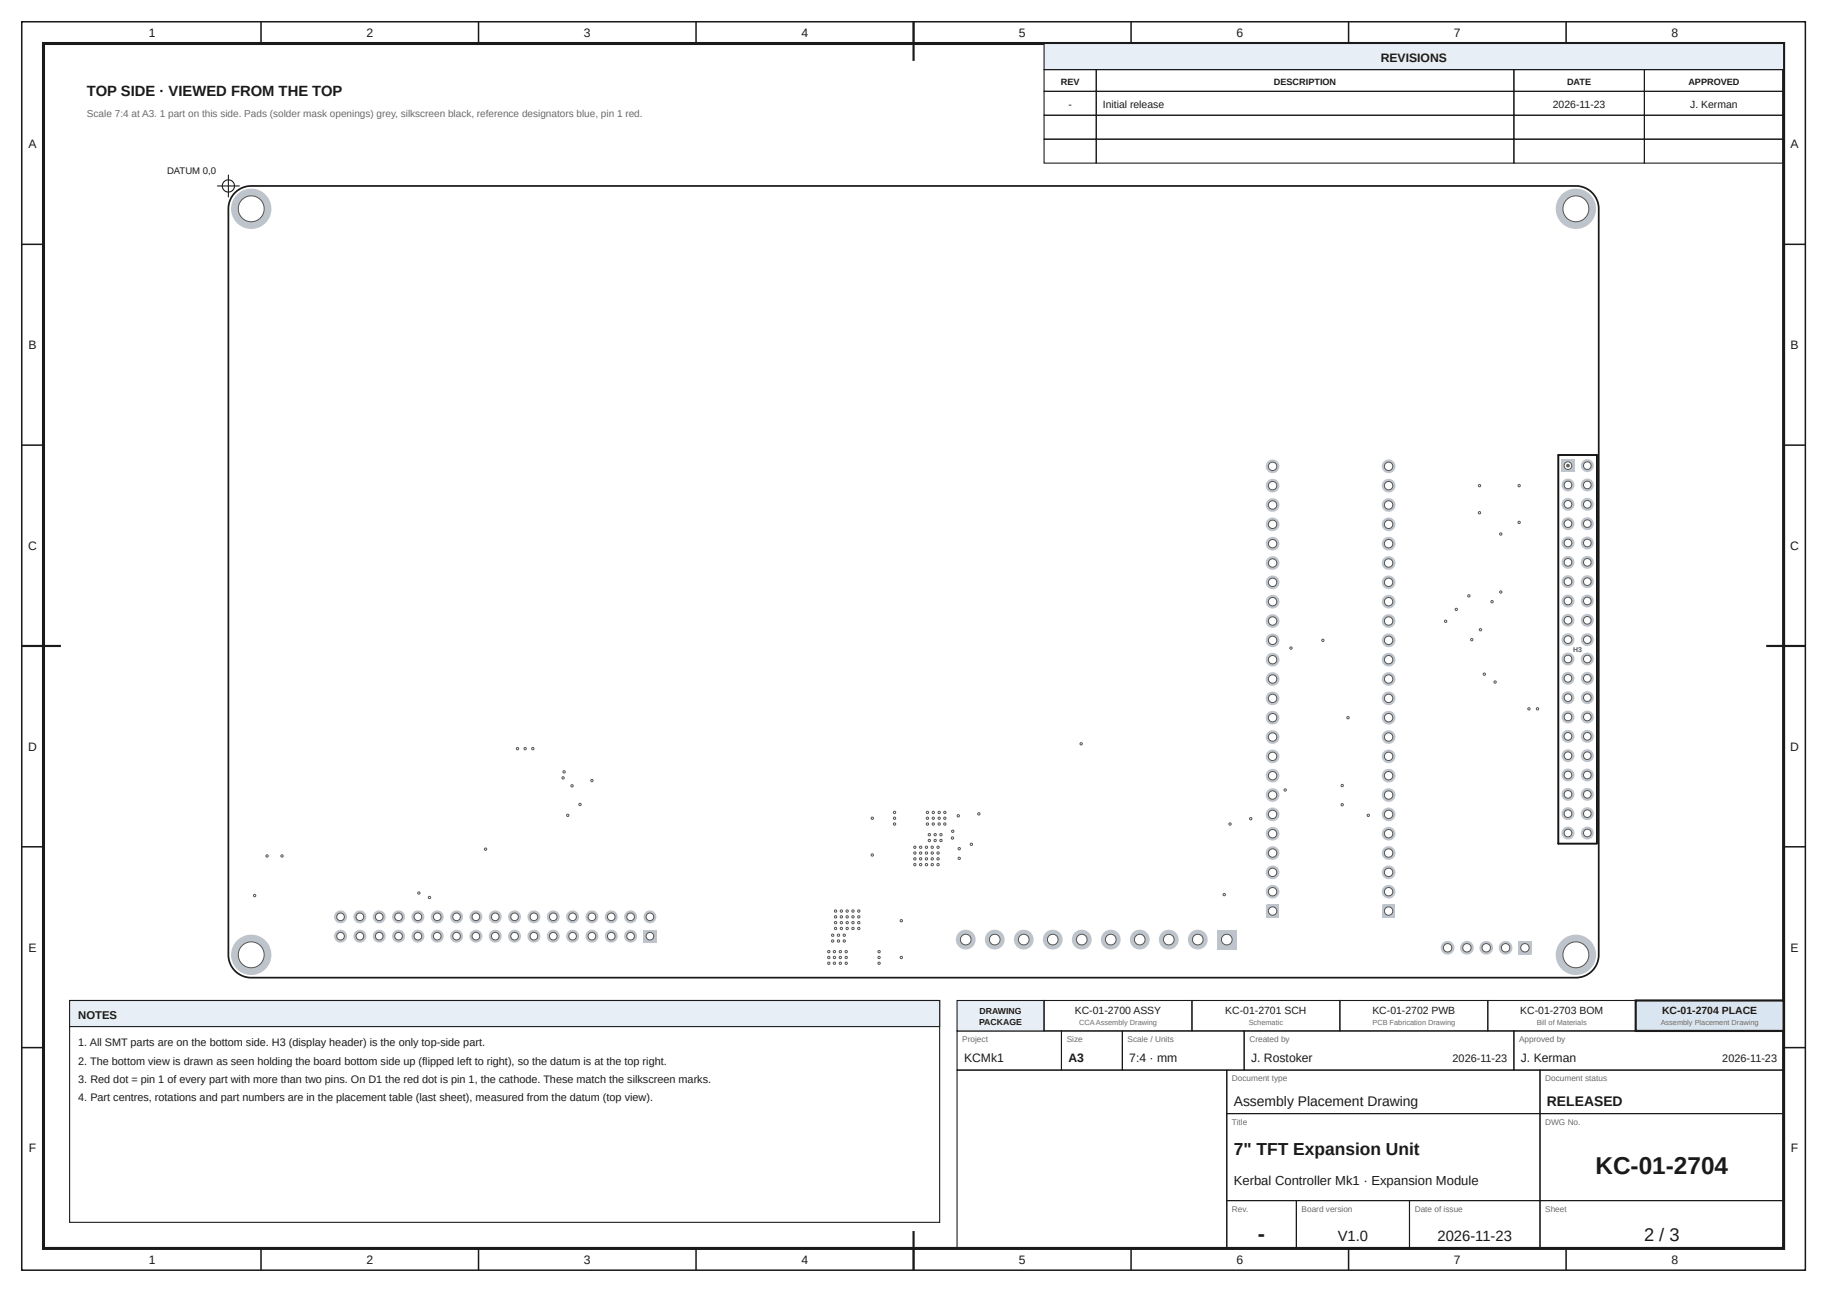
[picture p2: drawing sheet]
<svg xmlns="http://www.w3.org/2000/svg" width="420mm" height="297mm" viewBox="0 0 420 297" stroke-linecap="round" stroke-linejoin="round" font-family="sans-serif">
<defs><g id="words">
<text font-size="5.6" fill="#1a1a1a" x="366.7" y="270">KC-01-2704</text>
<text font-size="5" fill="#1a1a1a" x="289.2" y="285.2">-</text>
<text font-size="4.2" fill="#1a1a1a" x="377.9" y="285.2">2 / 3</text>
<text font-size="4" fill="#1a1a1a" x="283.6" y="265.5">7&quot; TFT Expansion Unit</text>
<g font-size="3.4" fill="#1a1a1a">
<text x="20" y="22">TOP SIDE · VIEWED FROM THE TOP</text>
<text x="307.5" y="285.2">V1.0</text>
<text x="330.4" y="285.2">2026-11-23</text>
</g>
<g font-size="3.2" fill="#1a1a1a">
<text x="283.6" y="254.2">Assembly Placement Drawing</text>
<text x="355.6" y="254.2">RELEASED</text>
</g>
<text font-size="3" fill="#1a1a1a" x="283.6" y="272.5">Kerbal Controller Mk1 · Expansion Module</text>
<g font-size="2.8" fill="#1a1a1a">
<text x="34.2" y="8.6">1</text>
<text x="84.2" y="8.6">2</text>
<text x="134.2" y="8.6">3</text>
<text x="184.2" y="8.6">4</text>
<text x="234.2" y="8.6">5</text>
<text x="284.2" y="8.6">6</text>
<text x="334.2" y="8.6">7</text>
<text x="384.2" y="8.6">8</text>
<text x="317.4" y="14.3">REVISIONS</text>
<text x="6.6" y="34.1">A</text>
<text x="411.6" y="34.1">A</text>
<text x="6.6" y="80.2">B</text>
<text x="411.6" y="80.2">B</text>
<text x="6.5" y="126.4">C</text>
<text x="411.5" y="126.4">C</text>
<text x="6.5" y="172.6">D</text>
<text x="411.5" y="172.6">D</text>
<text x="6.6" y="218.7">E</text>
<text x="411.6" y="218.7">E</text>
<text x="221.6" y="244.2">KCMk1</text>
<text x="245.6" y="244.2">A3</text>
<text x="259.6" y="244.2">7:4 · mm</text>
<text x="287.6" y="244.2">J. Rostoker</text>
<text x="349.6" y="244.2">J. Kerman</text>
<text x="6.6" y="264.9">F</text>
<text x="411.6" y="264.9">F</text>
<text x="34.2" y="290.6">1</text>
<text x="84.2" y="290.6">2</text>
<text x="134.2" y="290.6">3</text>
<text x="184.2" y="290.6">4</text>
<text x="234.2" y="290.6">5</text>
<text x="284.2" y="290.6">6</text>
<text x="334.2" y="290.6">7</text>
<text x="384.2" y="290.6">8</text>
</g>
<text font-size="2.6" fill="#1a1a1a" x="18" y="234.2">NOTES</text>
<g font-size="2.5" fill="#1a1a1a">
<text x="18" y="240.5">1. All SMT parts are on the bottom side. H3 (display header) is the only top-side part.</text>
<text x="18" y="244.7">2. The bottom view is drawn as seen holding the board bottom side up (flipped left to right), so the datum is at the top right.</text>
<text x="333.9" y="244.2">2026-11-23</text>
<text x="395.9" y="244.2">2026-11-23</text>
<text x="18" y="248.9">3. Red dot = pin 1 of every part with more than two pins. On D1 the red dot is pin 1, the cathode. These match the silkscreen marks.</text>
<text x="18" y="253.2">4. Part centres, rotations and part numbers are in the placement table (last sheet), measured from the datum (top view).</text>
</g>
<g font-size="2.4" fill="#1a1a1a">
<text x="245.6" y="24.9">-</text>
<text x="253.5" y="24.9">Initial release</text>
<text x="357" y="24.9">2026-11-23</text>
<text x="388.5" y="24.9">J. Kerman</text>
<text x="247.1" y="233">KC-01-2700 ASSY</text>
<text x="281.7" y="233">KC-01-2701 SCH</text>
<text x="315.5" y="233">KC-01-2702 PWB</text>
<text x="349.5" y="233">KC-01-2703 BOM</text>
<text x="382.1" y="233">KC-01-2704 PLACE</text>
</g>
<text font-size="2.3" fill="#6b6b6b" x="20" y="27">Scale 7:4 at A3. 1 part on this side. Pads (solder mask openings) grey, silkscreen black, reference designators blue, pin 1 red.</text>
<text font-size="2.2" fill="#1a1a1a" x="38.4" y="39.9">DATUM 0,0</text>
<g font-size="2.1" fill="#1a1a1a">
<text x="243.8" y="19.6">REV</text>
<text x="292.8" y="19.6">DESCRIPTION</text>
<text x="360.2" y="19.6">DATE</text>
<text x="388.1" y="19.6">APPROVED</text>
</g>
<g font-size="2" fill="#1a1a1a">
<text x="225.2" y="233">DRAWING</text>
<text x="225.1" y="235.6">PACKAGE</text>
</g>
<g font-size="1.9" fill="#6b6b6b">
<text x="221.2" y="239.6">Project</text>
<text x="245.2" y="239.6">Size</text>
<text x="259.2" y="239.6">Scale / Units</text>
<text x="287.2" y="239.6">Created by</text>
<text x="349.2" y="239.6">Approved by</text>
<text x="283.2" y="248.6">Document type</text>
<text x="355.2" y="248.6">Document status</text>
<text x="283.2" y="258.6">Title</text>
<text x="355.2" y="258.6">DWG No.</text>
<text x="283.2" y="278.6">Rev.</text>
<text x="299.2" y="278.6">Board version</text>
<text x="325.2" y="278.6">Date of issue</text>
<text x="355.2" y="278.6">Sheet</text>
</g>
<g font-size="1.7" fill="#6b6b6b">
<text x="248" y="235.7">CCAAssembly Drawing</text>
<text x="287" y="235.7">Schematic</text>
<text x="315.5" y="235.7">PCB Fabrication Drawing</text>
<text x="353.2" y="235.7">Bill of Materials</text>
<text x="381.7" y="235.7">Assembly Placement Drawing</text>
</g>
<text font-size="1.6" fill="#1f4e9a" x="361.6" y="149.8">H3</text>
</g></defs>
<g fill="none" stroke="#1a1a1a" stroke-width=".35">
<path d="M5 5h410v287h-410zM60 5v5M110 5v5M160 5v5M210 5v5M260 5v5M310 5v5M360 5v5M5 56.2h5M410 56.2h5M5 102.3h5M410 102.3h5"/>
<path d="M5 148.5h5M410 148.5h5M5 194.7h5M410 194.7h5M5 240.8h5M410 240.8h5M60 287v5M110 287v5M160 287v5M210 287v5M260 287v5M310 287v5"/>
<path d="M360 287v5"/>
</g>
<path d="M10 10h400v277h-400z" fill="none" stroke="#1a1a1a" stroke-width=".7" stroke-linecap="butt"/>
<path d="M210 5v9M5 148.5h9M406 148.5h9M210 283v9" fill="none" stroke="#1a1a1a" stroke-width=".5"/>
<path d="M240 10h170v6h-170z" fill="#e8eef5"/>
<g fill="none" stroke="#1a1a1a" stroke-width=".25">
<path d="M240 10h170v6h-170zM240 16h12v5h-12zM252 16h96v5h-96zM348 16h30v5h-30zM378 16h32v5h-32zM240 21h12v5.5h-12zM240 26.5h12v5.5h-12zM240 32h12v5.5h-12zM252 21h96v5.5h-96zM252 26.5h96v5.5h-96zM252 32h96v5.5h-96zM348 21h30v5.5h-30z"/>
<path d="M348 26.5h30v5.5h-30zM348 32h30v5.5h-30zM378 21h32v5.5h-32zM378 26.5h32v5.5h-32zM378 32h32v5.5h-32zM220 237h24v9h-24zM244 237h14v9h-14zM258 237h28v9h-28zM286 237h62v9h-62zM348 237h62v9h-62zM220 246h62v41h-62zM282 246h72v10h-72z"/>
<path d="M282 256h72v20h-72zM354 246h56v10h-56zM354 256h56v20h-56zM282 276h16v11h-16zM298 276h26v11h-26zM324 276h30v11h-30zM354 276h56v11h-56z"/>
</g>
<path d="M220 230h20v7h-20z" fill="#e8eef5"/>
<path d="M220 230h20v7h-20zM240 230h34v7h-34zM274 230h34v7h-34zM308 230h34v7h-34zM342 230h34v7h-34z" fill="none" stroke="#1a1a1a" stroke-width=".25"/>
<path d="M376 230h34v7h-34z" fill="#d9e6f2"/>
<path d="M376 230h34v7h-34z" fill="none" stroke="#1a1a1a" stroke-width=".5"/>
<g fill="#bec4cc">
<circle cx="57.7" cy="48" r="4.6"/>
<circle cx="362.2" cy="48" r="4.6"/>
<circle cx="57.7" cy="219.5" r="4.6"/>
<circle cx="362.2" cy="219.5" r="4.6"/>
<circle cx="364.9" cy="191.5" r="1.49"/>
<circle cx="360.4" cy="191.5" r="1.49"/>
<circle cx="364.9" cy="187.1" r="1.49"/>
<circle cx="360.4" cy="187.1" r="1.49"/>
<circle cx="364.9" cy="182.6" r="1.49"/>
<circle cx="360.4" cy="182.6" r="1.49"/>
<circle cx="364.9" cy="178.2" r="1.49"/>
<circle cx="360.4" cy="178.2" r="1.49"/>
<circle cx="364.9" cy="173.7" r="1.49"/>
<circle cx="360.4" cy="173.7" r="1.49"/>
<circle cx="364.9" cy="169.3" r="1.49"/>
<circle cx="360.4" cy="169.3" r="1.49"/>
<circle cx="364.9" cy="164.8" r="1.49"/>
<circle cx="360.4" cy="164.8" r="1.49"/>
<circle cx="364.9" cy="160.4" r="1.49"/>
<circle cx="360.4" cy="160.4" r="1.49"/>
<circle cx="364.9" cy="155.9" r="1.49"/>
<circle cx="360.4" cy="155.9" r="1.49"/>
<circle cx="364.9" cy="151.5" r="1.49"/>
<circle cx="360.4" cy="151.5" r="1.49"/>
<circle cx="364.9" cy="147" r="1.49"/>
<circle cx="360.4" cy="147" r="1.49"/>
<circle cx="364.9" cy="142.6" r="1.49"/>
<circle cx="360.4" cy="142.6" r="1.49"/>
<circle cx="364.9" cy="138.2" r="1.49"/>
<circle cx="360.4" cy="138.2" r="1.49"/>
<circle cx="364.9" cy="133.7" r="1.49"/>
<circle cx="360.4" cy="133.7" r="1.49"/>
<circle cx="364.9" cy="129.3" r="1.49"/>
<circle cx="360.4" cy="129.3" r="1.49"/>
<circle cx="364.9" cy="124.8" r="1.49"/>
<circle cx="360.4" cy="124.8" r="1.49"/>
<circle cx="364.9" cy="120.4" r="1.49"/>
<circle cx="360.4" cy="120.4" r="1.49"/>
<circle cx="364.9" cy="115.9" r="1.49"/>
<circle cx="360.4" cy="115.9" r="1.49"/>
<circle cx="364.9" cy="111.5" r="1.49"/>
<circle cx="360.4" cy="111.5" r="1.49"/>
<circle cx="364.9" cy="107" r="1.49"/>
<circle cx="359" cy="108.4" r=".09"/>
<circle cx="359" cy="105.6" r=".09"/>
<circle cx="361.8" cy="105.6" r=".09"/>
<circle cx="361.8" cy="108.4" r=".09"/>
</g>
<path d="M359 105.6h2.8v2.8h-2.8z" fill="none" stroke="#bec4cc" stroke-width=".23"/>
<g fill="#bec4cc">
<path d="M359 105.6h2.8v2.8h-2.8z"/>
<circle cx="148" cy="213.8" r=".09"/>
<circle cx="150.8" cy="213.8" r=".09"/>
<circle cx="150.8" cy="216.6" r=".09"/>
<circle cx="148" cy="216.6" r=".09"/>
</g>
<path d="M148 213.8h2.8v2.8h-2.8z" fill="none" stroke="#bec4cc" stroke-width=".23"/>
<g fill="#bec4cc">
<path d="M148 213.8h2.8v2.8h-2.8z"/>
<circle cx="149.4" cy="210.8" r="1.49"/>
<circle cx="145" cy="215.2" r="1.49"/>
<circle cx="145" cy="210.8" r="1.49"/>
<circle cx="140.5" cy="215.2" r="1.49"/>
<circle cx="140.5" cy="210.8" r="1.49"/>
<circle cx="136.1" cy="215.2" r="1.49"/>
<circle cx="136.1" cy="210.8" r="1.49"/>
<circle cx="131.6" cy="215.2" r="1.49"/>
<circle cx="131.6" cy="210.8" r="1.49"/>
<circle cx="127.2" cy="215.2" r="1.49"/>
<circle cx="127.2" cy="210.8" r="1.49"/>
<circle cx="122.7" cy="215.2" r="1.49"/>
<circle cx="122.7" cy="210.8" r="1.49"/>
<circle cx="118.3" cy="215.2" r="1.49"/>
<circle cx="118.3" cy="210.8" r="1.49"/>
<circle cx="113.8" cy="215.2" r="1.49"/>
<circle cx="113.8" cy="210.8" r="1.49"/>
<circle cx="109.4" cy="215.2" r="1.49"/>
<circle cx="109.4" cy="210.8" r="1.49"/>
<circle cx="105" cy="215.2" r="1.49"/>
<circle cx="105" cy="210.8" r="1.49"/>
<circle cx="100.5" cy="215.2" r="1.49"/>
<circle cx="100.5" cy="210.8" r="1.49"/>
<circle cx="96.1" cy="215.2" r="1.49"/>
<circle cx="96.1" cy="210.8" r="1.49"/>
<circle cx="91.6" cy="215.2" r="1.49"/>
<circle cx="91.6" cy="210.8" r="1.49"/>
<circle cx="87.2" cy="215.2" r="1.49"/>
<circle cx="87.2" cy="210.8" r="1.49"/>
<circle cx="82.7" cy="215.2" r="1.49"/>
<circle cx="82.7" cy="210.8" r="1.49"/>
<circle cx="78.3" cy="215.2" r="1.49"/>
<circle cx="78.3" cy="210.8" r="1.49"/>
<circle cx="222" cy="216" r="2.28"/>
<circle cx="228.7" cy="216" r="2.28"/>
<circle cx="235.3" cy="216" r="2.28"/>
<circle cx="242" cy="216" r="2.28"/>
<circle cx="248.7" cy="216" r="2.28"/>
<circle cx="255.3" cy="216" r="2.28"/>
<circle cx="262" cy="216" r="2.28"/>
<circle cx="268.7" cy="216" r="2.28"/>
<circle cx="275.3" cy="216" r="2.28"/>
<circle cx="279.8" cy="213.8" r=".09"/>
<circle cx="284.2" cy="213.8" r=".09"/>
<circle cx="284.2" cy="218.2" r=".09"/>
<circle cx="279.8" cy="218.2" r=".09"/>
</g>
<path d="M279.8 213.8h4.4v4.4h-4.4z" fill="none" stroke="#bec4cc" stroke-width=".23"/>
<g fill="#bec4cc">
<path d="M279.8 213.8h4.4v4.4h-4.4z"/>
<circle cx="292.5" cy="107.2" r="1.58"/>
<circle cx="292.5" cy="111.6" r="1.58"/>
<circle cx="292.5" cy="116.1" r="1.58"/>
<circle cx="292.5" cy="120.5" r="1.58"/>
<circle cx="292.5" cy="125" r="1.58"/>
<circle cx="292.5" cy="129.4" r="1.58"/>
<circle cx="292.5" cy="133.9" r="1.58"/>
<circle cx="292.5" cy="138.3" r="1.58"/>
<circle cx="292.5" cy="142.8" r="1.58"/>
<circle cx="292.5" cy="147.2" r="1.58"/>
<circle cx="292.5" cy="151.7" r="1.58"/>
<circle cx="292.5" cy="156.1" r="1.58"/>
<circle cx="292.5" cy="160.5" r="1.58"/>
<circle cx="292.5" cy="165" r="1.58"/>
<circle cx="292.5" cy="169.4" r="1.58"/>
<circle cx="292.5" cy="173.9" r="1.58"/>
<circle cx="292.5" cy="178.3" r="1.58"/>
<circle cx="292.5" cy="182.8" r="1.58"/>
<circle cx="292.5" cy="187.2" r="1.58"/>
<circle cx="292.5" cy="191.7" r="1.58"/>
<circle cx="292.5" cy="196.1" r="1.58"/>
<circle cx="292.5" cy="200.5" r="1.58"/>
<circle cx="292.5" cy="205" r="1.58"/>
<circle cx="291.2" cy="210.9" r=".09"/>
<circle cx="291.2" cy="207.9" r=".09"/>
<circle cx="293.9" cy="207.9" r=".09"/>
<circle cx="293.9" cy="210.9" r=".09"/>
</g>
<path d="M291.2 207.9h2.7v3h-2.7z" fill="none" stroke="#bec4cc" stroke-width=".23"/>
<g fill="#bec4cc">
<path d="M291.2 207.9h2.7v3h-2.7z"/>
<circle cx="319.2" cy="107.2" r="1.58"/>
<circle cx="319.2" cy="111.6" r="1.58"/>
<circle cx="319.2" cy="116.1" r="1.58"/>
<circle cx="319.2" cy="120.5" r="1.58"/>
<circle cx="319.2" cy="125" r="1.58"/>
<circle cx="319.2" cy="129.4" r="1.58"/>
<circle cx="319.2" cy="133.9" r="1.58"/>
<circle cx="319.2" cy="138.3" r="1.58"/>
<circle cx="319.2" cy="142.8" r="1.58"/>
<circle cx="319.2" cy="147.2" r="1.58"/>
<circle cx="319.2" cy="151.7" r="1.58"/>
<circle cx="319.2" cy="156.1" r="1.58"/>
<circle cx="319.2" cy="160.5" r="1.58"/>
<circle cx="319.2" cy="165" r="1.58"/>
<circle cx="319.2" cy="169.4" r="1.58"/>
<circle cx="319.2" cy="173.9" r="1.58"/>
<circle cx="319.2" cy="178.3" r="1.58"/>
<circle cx="319.2" cy="182.8" r="1.58"/>
<circle cx="319.2" cy="187.2" r="1.58"/>
<circle cx="319.2" cy="191.7" r="1.58"/>
<circle cx="319.2" cy="196.1" r="1.58"/>
<circle cx="319.2" cy="200.5" r="1.58"/>
<circle cx="319.2" cy="205" r="1.58"/>
<circle cx="317.9" cy="210.9" r=".09"/>
<circle cx="317.9" cy="207.9" r=".09"/>
<circle cx="320.5" cy="207.9" r=".09"/>
<circle cx="320.5" cy="210.9" r=".09"/>
</g>
<path d="M317.9 207.9h2.6v3h-2.6z" fill="none" stroke="#bec4cc" stroke-width=".23"/>
<g fill="#bec4cc">
<path d="M317.9 207.9h2.6v3h-2.6z"/>
<circle cx="349" cy="216.4" r=".09"/>
<circle cx="352" cy="216.4" r=".09"/>
<circle cx="352" cy="219.4" r=".09"/>
<circle cx="349" cy="219.4" r=".09"/>
</g>
<path d="M349 216.4h3v3h-3z" fill="none" stroke="#bec4cc" stroke-width=".23"/>
<g fill="#bec4cc">
<path d="M349 216.4h3v3h-3z"/>
<circle cx="346.1" cy="217.9" r="1.58"/>
<circle cx="341.6" cy="217.9" r="1.58"/>
<circle cx="337.2" cy="217.9" r="1.58"/>
<circle cx="332.8" cy="217.9" r="1.58"/>
</g>
<path d="M358.2 104.6h8.9v89.3h-8.9z" fill="none" stroke="#141414" stroke-width=".44"/>
<path d="M54 44.3a5.2 5.2 0 0 1 3.7-1.5h304.5a5.3 5.3 0 0 1 5.3 5.2v171.5a5.3 5.3 0 0 1-5.3 5.2h-304.5a5.2 5.2 0 0 1-5.2-5.2v-171.5a5.2 5.2 0 0 1 1.5-3.7z" fill="none" stroke="#1a1a1a" stroke-width=".4"/>
<circle cx="340.3" cy="144.8" r=".27" fill="#fff"/>
<circle cx="340.3" cy="144.8" r=".27" fill="none" stroke="#555" stroke-width=".23"/>
<circle cx="338.3" cy="147.1" r=".27" fill="#fff"/>
<circle cx="338.3" cy="147.1" r=".27" fill="none" stroke="#555" stroke-width=".23"/>
<circle cx="332.3" cy="142.8" r=".27" fill="#fff"/>
<circle cx="332.3" cy="142.8" r=".27" fill="none" stroke="#555" stroke-width=".23"/>
<circle cx="334.8" cy="140.1" r=".27" fill="#fff"/>
<circle cx="334.8" cy="140.1" r=".27" fill="none" stroke="#555" stroke-width=".23"/>
<circle cx="341.2" cy="155" r=".27" fill="#fff"/>
<circle cx="341.2" cy="155" r=".27" fill="none" stroke="#555" stroke-width=".23"/>
<circle cx="343.7" cy="156.8" r=".27" fill="#fff"/>
<circle cx="343.7" cy="156.8" r=".27" fill="none" stroke="#555" stroke-width=".23"/>
<circle cx="343" cy="138.3" r=".27" fill="#fff"/>
<circle cx="343" cy="138.3" r=".27" fill="none" stroke="#555" stroke-width=".23"/>
<circle cx="345" cy="136.1" r=".27" fill="#fff"/>
<circle cx="345" cy="136.1" r=".27" fill="none" stroke="#555" stroke-width=".23"/>
<circle cx="351.5" cy="163" r=".27" fill="#fff"/>
<circle cx="351.5" cy="163" r=".27" fill="none" stroke="#555" stroke-width=".23"/>
<circle cx="353.4" cy="162.9" r=".27" fill="#fff"/>
<circle cx="353.4" cy="162.9" r=".27" fill="none" stroke="#555" stroke-width=".23"/>
<circle cx="340.1" cy="117.9" r=".27" fill="#fff"/>
<circle cx="340.1" cy="117.9" r=".27" fill="none" stroke="#555" stroke-width=".23"/>
<circle cx="345" cy="122.8" r=".27" fill="#fff"/>
<circle cx="345" cy="122.8" r=".27" fill="none" stroke="#555" stroke-width=".23"/>
<circle cx="340.1" cy="111.6" r=".27" fill="#fff"/>
<circle cx="340.1" cy="111.6" r=".27" fill="none" stroke="#555" stroke-width=".23"/>
<circle cx="349.2" cy="111.6" r=".27" fill="#fff"/>
<circle cx="349.2" cy="111.6" r=".27" fill="none" stroke="#555" stroke-width=".23"/>
<circle cx="349.2" cy="120.1" r=".27" fill="#fff"/>
<circle cx="349.2" cy="120.1" r=".27" fill="none" stroke="#555" stroke-width=".23"/>
<circle cx="337.6" cy="137" r=".27" fill="#fff"/>
<circle cx="337.6" cy="137" r=".27" fill="none" stroke="#555" stroke-width=".23"/>
<circle cx="129.4" cy="178.8" r=".27" fill="#fff"/>
<circle cx="129.4" cy="178.8" r=".27" fill="none" stroke="#555" stroke-width=".23"/>
<circle cx="304.1" cy="147.2" r=".27" fill="#fff"/>
<circle cx="304.1" cy="147.2" r=".27" fill="none" stroke="#555" stroke-width=".23"/>
<circle cx="58.5" cy="205.9" r=".27" fill="#fff"/>
<circle cx="58.5" cy="205.9" r=".27" fill="none" stroke="#555" stroke-width=".23"/>
<circle cx="61.4" cy="196.8" r=".27" fill="#fff"/>
<circle cx="61.4" cy="196.8" r=".27" fill="none" stroke="#555" stroke-width=".23"/>
<circle cx="64.8" cy="196.8" r=".27" fill="#fff"/>
<circle cx="64.8" cy="196.8" r=".27" fill="none" stroke="#555" stroke-width=".23"/>
<circle cx="96.3" cy="205.3" r=".27" fill="#fff"/>
<circle cx="96.3" cy="205.3" r=".27" fill="none" stroke="#555" stroke-width=".23"/>
<circle cx="98.7" cy="206.3" r=".27" fill="#fff"/>
<circle cx="98.7" cy="206.3" r=".27" fill="none" stroke="#555" stroke-width=".23"/>
<circle cx="120.7" cy="172.1" r=".27" fill="#fff"/>
<circle cx="120.7" cy="172.1" r=".27" fill="none" stroke="#555" stroke-width=".23"/>
<circle cx="122.5" cy="172.1" r=".27" fill="#fff"/>
<circle cx="122.5" cy="172.1" r=".27" fill="none" stroke="#555" stroke-width=".23"/>
<circle cx="119" cy="172.1" r=".27" fill="#fff"/>
<circle cx="119" cy="172.1" r=".27" fill="none" stroke="#555" stroke-width=".23"/>
<circle cx="248.5" cy="171" r=".27" fill="#fff"/>
<circle cx="248.5" cy="171" r=".27" fill="none" stroke="#555" stroke-width=".23"/>
<circle cx="281.4" cy="205.7" r=".27" fill="#fff"/>
<circle cx="281.4" cy="205.7" r=".27" fill="none" stroke="#555" stroke-width=".23"/>
<circle cx="136.1" cy="179.4" r=".27" fill="#fff"/>
<circle cx="136.1" cy="179.4" r=".27" fill="none" stroke="#555" stroke-width=".23"/>
<circle cx="130.5" cy="187.4" r=".27" fill="#fff"/>
<circle cx="130.5" cy="187.4" r=".27" fill="none" stroke="#555" stroke-width=".23"/>
<circle cx="111.6" cy="195.2" r=".27" fill="#fff"/>
<circle cx="111.6" cy="195.2" r=".27" fill="none" stroke="#555" stroke-width=".23"/>
<circle cx="282.7" cy="189.4" r=".27" fill="#fff"/>
<circle cx="282.7" cy="189.4" r=".27" fill="none" stroke="#555" stroke-width=".23"/>
<circle cx="308.5" cy="185" r=".27" fill="#fff"/>
<circle cx="308.5" cy="185" r=".27" fill="none" stroke="#555" stroke-width=".23"/>
<circle cx="308.5" cy="180.6" r=".27" fill="#fff"/>
<circle cx="308.5" cy="180.6" r=".27" fill="none" stroke="#555" stroke-width=".23"/>
<circle cx="314.5" cy="187.4" r=".27" fill="#fff"/>
<circle cx="314.5" cy="187.4" r=".27" fill="none" stroke="#555" stroke-width=".23"/>
<circle cx="309.9" cy="165" r=".27" fill="#fff"/>
<circle cx="309.9" cy="165" r=".27" fill="none" stroke="#555" stroke-width=".23"/>
<circle cx="296.8" cy="149" r=".27" fill="#fff"/>
<circle cx="296.8" cy="149" r=".27" fill="none" stroke="#555" stroke-width=".23"/>
<circle cx="205.6" cy="189.4" r=".27" fill="#fff"/>
<circle cx="205.6" cy="189.4" r=".27" fill="none" stroke="#555" stroke-width=".23"/>
<circle cx="205.6" cy="188.1" r=".27" fill="#fff"/>
<circle cx="205.6" cy="188.1" r=".27" fill="none" stroke="#555" stroke-width=".23"/>
<circle cx="205.6" cy="186.8" r=".27" fill="#fff"/>
<circle cx="205.6" cy="186.8" r=".27" fill="none" stroke="#555" stroke-width=".23"/>
<circle cx="213.2" cy="186.8" r=".27" fill="#fff"/>
<circle cx="213.2" cy="186.8" r=".27" fill="none" stroke="#555" stroke-width=".23"/>
<circle cx="214.5" cy="189.4" r=".27" fill="#fff"/>
<circle cx="214.5" cy="189.4" r=".27" fill="none" stroke="#555" stroke-width=".23"/>
<circle cx="214.5" cy="188.1" r=".27" fill="#fff"/>
<circle cx="214.5" cy="188.1" r=".27" fill="none" stroke="#555" stroke-width=".23"/>
<circle cx="214.5" cy="186.8" r=".27" fill="#fff"/>
<circle cx="214.5" cy="186.8" r=".27" fill="none" stroke="#555" stroke-width=".23"/>
<circle cx="215.9" cy="189.4" r=".27" fill="#fff"/>
<circle cx="215.9" cy="189.4" r=".27" fill="none" stroke="#555" stroke-width=".23"/>
<circle cx="213.2" cy="189.4" r=".27" fill="#fff"/>
<circle cx="213.2" cy="189.4" r=".27" fill="none" stroke="#555" stroke-width=".23"/>
<circle cx="213.2" cy="188.1" r=".27" fill="#fff"/>
<circle cx="213.2" cy="188.1" r=".27" fill="none" stroke="#555" stroke-width=".23"/>
<circle cx="215.9" cy="188.1" r=".27" fill="#fff"/>
<circle cx="215.9" cy="188.1" r=".27" fill="none" stroke="#555" stroke-width=".23"/>
<circle cx="215.9" cy="186.8" r=".27" fill="#fff"/>
<circle cx="215.9" cy="186.8" r=".27" fill="none" stroke="#555" stroke-width=".23"/>
<circle cx="217.2" cy="189.4" r=".27" fill="#fff"/>
<circle cx="217.2" cy="189.4" r=".27" fill="none" stroke="#555" stroke-width=".23"/>
<circle cx="217.2" cy="188.1" r=".27" fill="#fff"/>
<circle cx="217.2" cy="188.1" r=".27" fill="none" stroke="#555" stroke-width=".23"/>
<circle cx="217.2" cy="186.8" r=".27" fill="#fff"/>
<circle cx="217.2" cy="186.8" r=".27" fill="none" stroke="#555" stroke-width=".23"/>
<circle cx="200.5" cy="196.5" r=".27" fill="#fff"/>
<circle cx="200.5" cy="196.5" r=".27" fill="none" stroke="#555" stroke-width=".23"/>
<circle cx="200.5" cy="188.1" r=".27" fill="#fff"/>
<circle cx="200.5" cy="188.1" r=".27" fill="none" stroke="#555" stroke-width=".23"/>
<circle cx="210.3" cy="197.4" r=".27" fill="#fff"/>
<circle cx="210.3" cy="197.4" r=".27" fill="none" stroke="#555" stroke-width=".23"/>
<circle cx="210.3" cy="196.1" r=".27" fill="#fff"/>
<circle cx="210.3" cy="196.1" r=".27" fill="none" stroke="#555" stroke-width=".23"/>
<circle cx="210.3" cy="194.8" r=".27" fill="#fff"/>
<circle cx="210.3" cy="194.8" r=".27" fill="none" stroke="#555" stroke-width=".23"/>
<circle cx="210.3" cy="198.8" r=".27" fill="#fff"/>
<circle cx="210.3" cy="198.8" r=".27" fill="none" stroke="#555" stroke-width=".23"/>
<circle cx="211.6" cy="198.8" r=".27" fill="#fff"/>
<circle cx="211.6" cy="198.8" r=".27" fill="none" stroke="#555" stroke-width=".23"/>
<circle cx="211.6" cy="197.4" r=".27" fill="#fff"/>
<circle cx="211.6" cy="197.4" r=".27" fill="none" stroke="#555" stroke-width=".23"/>
<circle cx="211.6" cy="196.1" r=".27" fill="#fff"/>
<circle cx="211.6" cy="196.1" r=".27" fill="none" stroke="#555" stroke-width=".23"/>
<circle cx="211.6" cy="194.8" r=".27" fill="#fff"/>
<circle cx="211.6" cy="194.8" r=".27" fill="none" stroke="#555" stroke-width=".23"/>
<circle cx="213" cy="198.8" r=".27" fill="#fff"/>
<circle cx="213" cy="198.8" r=".27" fill="none" stroke="#555" stroke-width=".23"/>
<circle cx="213" cy="197.4" r=".27" fill="#fff"/>
<circle cx="213" cy="197.4" r=".27" fill="none" stroke="#555" stroke-width=".23"/>
<circle cx="213" cy="196.1" r=".27" fill="#fff"/>
<circle cx="213" cy="196.1" r=".27" fill="none" stroke="#555" stroke-width=".23"/>
<circle cx="213" cy="194.8" r=".27" fill="#fff"/>
<circle cx="213" cy="194.8" r=".27" fill="none" stroke="#555" stroke-width=".23"/>
<circle cx="214.3" cy="198.8" r=".27" fill="#fff"/>
<circle cx="214.3" cy="198.8" r=".27" fill="none" stroke="#555" stroke-width=".23"/>
<circle cx="214.3" cy="197.4" r=".27" fill="#fff"/>
<circle cx="214.3" cy="197.4" r=".27" fill="none" stroke="#555" stroke-width=".23"/>
<circle cx="214.3" cy="196.1" r=".27" fill="#fff"/>
<circle cx="214.3" cy="196.1" r=".27" fill="none" stroke="#555" stroke-width=".23"/>
<circle cx="214.3" cy="194.8" r=".27" fill="#fff"/>
<circle cx="214.3" cy="194.8" r=".27" fill="none" stroke="#555" stroke-width=".23"/>
<circle cx="215.6" cy="198.8" r=".27" fill="#fff"/>
<circle cx="215.6" cy="198.8" r=".27" fill="none" stroke="#555" stroke-width=".23"/>
<circle cx="215.6" cy="197.4" r=".27" fill="#fff"/>
<circle cx="215.6" cy="197.4" r=".27" fill="none" stroke="#555" stroke-width=".23"/>
<circle cx="215.6" cy="196.1" r=".27" fill="#fff"/>
<circle cx="215.6" cy="196.1" r=".27" fill="none" stroke="#555" stroke-width=".23"/>
<circle cx="215.6" cy="194.8" r=".27" fill="#fff"/>
<circle cx="215.6" cy="194.8" r=".27" fill="none" stroke="#555" stroke-width=".23"/>
<circle cx="213.6" cy="193.2" r=".27" fill="#fff"/>
<circle cx="213.6" cy="193.2" r=".27" fill="none" stroke="#555" stroke-width=".23"/>
<circle cx="215" cy="193.2" r=".27" fill="#fff"/>
<circle cx="215" cy="193.2" r=".27" fill="none" stroke="#555" stroke-width=".23"/>
<circle cx="216.3" cy="193.2" r=".27" fill="#fff"/>
<circle cx="216.3" cy="193.2" r=".27" fill="none" stroke="#555" stroke-width=".23"/>
<circle cx="216.3" cy="191.9" r=".27" fill="#fff"/>
<circle cx="216.3" cy="191.9" r=".27" fill="none" stroke="#555" stroke-width=".23"/>
<circle cx="215" cy="191.9" r=".27" fill="#fff"/>
<circle cx="215" cy="191.9" r=".27" fill="none" stroke="#555" stroke-width=".23"/>
<circle cx="213.6" cy="191.9" r=".27" fill="#fff"/>
<circle cx="213.6" cy="191.9" r=".27" fill="none" stroke="#555" stroke-width=".23"/>
<circle cx="219" cy="191.1" r=".27" fill="#fff"/>
<circle cx="219" cy="191.1" r=".27" fill="none" stroke="#555" stroke-width=".23"/>
<circle cx="225" cy="187.1" r=".27" fill="#fff"/>
<circle cx="225" cy="187.1" r=".27" fill="none" stroke="#555" stroke-width=".23"/>
<circle cx="220.5" cy="195.1" r=".27" fill="#fff"/>
<circle cx="220.5" cy="195.1" r=".27" fill="none" stroke="#555" stroke-width=".23"/>
<circle cx="220.5" cy="197.3" r=".27" fill="#fff"/>
<circle cx="220.5" cy="197.3" r=".27" fill="none" stroke="#555" stroke-width=".23"/>
<circle cx="218.9" cy="192.7" r=".27" fill="#fff"/>
<circle cx="218.9" cy="192.7" r=".27" fill="none" stroke="#555" stroke-width=".23"/>
<circle cx="220.3" cy="187.5" r=".27" fill="#fff"/>
<circle cx="220.3" cy="187.5" r=".27" fill="none" stroke="#555" stroke-width=".23"/>
<circle cx="202.1" cy="218.8" r=".27" fill="#fff"/>
<circle cx="202.1" cy="218.8" r=".27" fill="none" stroke="#555" stroke-width=".23"/>
<circle cx="202.1" cy="220.1" r=".27" fill="#fff"/>
<circle cx="202.1" cy="220.1" r=".27" fill="none" stroke="#555" stroke-width=".23"/>
<circle cx="202.1" cy="221.4" r=".27" fill="#fff"/>
<circle cx="202.1" cy="221.4" r=".27" fill="none" stroke="#555" stroke-width=".23"/>
<circle cx="194.5" cy="221.4" r=".27" fill="#fff"/>
<circle cx="194.5" cy="221.4" r=".27" fill="none" stroke="#555" stroke-width=".23"/>
<circle cx="193.2" cy="218.8" r=".27" fill="#fff"/>
<circle cx="193.2" cy="218.8" r=".27" fill="none" stroke="#555" stroke-width=".23"/>
<circle cx="193.2" cy="220.1" r=".27" fill="#fff"/>
<circle cx="193.2" cy="220.1" r=".27" fill="none" stroke="#555" stroke-width=".23"/>
<circle cx="193.2" cy="221.4" r=".27" fill="#fff"/>
<circle cx="193.2" cy="221.4" r=".27" fill="none" stroke="#555" stroke-width=".23"/>
<circle cx="191.8" cy="218.8" r=".27" fill="#fff"/>
<circle cx="191.8" cy="218.8" r=".27" fill="none" stroke="#555" stroke-width=".23"/>
<circle cx="194.5" cy="218.8" r=".27" fill="#fff"/>
<circle cx="194.5" cy="218.8" r=".27" fill="none" stroke="#555" stroke-width=".23"/>
<circle cx="194.5" cy="220.1" r=".27" fill="#fff"/>
<circle cx="194.5" cy="220.1" r=".27" fill="none" stroke="#555" stroke-width=".23"/>
<circle cx="191.8" cy="220.1" r=".27" fill="#fff"/>
<circle cx="191.8" cy="220.1" r=".27" fill="none" stroke="#555" stroke-width=".23"/>
<circle cx="191.8" cy="221.4" r=".27" fill="#fff"/>
<circle cx="191.8" cy="221.4" r=".27" fill="none" stroke="#555" stroke-width=".23"/>
<circle cx="190.5" cy="218.8" r=".27" fill="#fff"/>
<circle cx="190.5" cy="218.8" r=".27" fill="none" stroke="#555" stroke-width=".23"/>
<circle cx="190.5" cy="220.1" r=".27" fill="#fff"/>
<circle cx="190.5" cy="220.1" r=".27" fill="none" stroke="#555" stroke-width=".23"/>
<circle cx="190.5" cy="221.4" r=".27" fill="#fff"/>
<circle cx="190.5" cy="221.4" r=".27" fill="none" stroke="#555" stroke-width=".23"/>
<circle cx="207.2" cy="211.7" r=".27" fill="#fff"/>
<circle cx="207.2" cy="211.7" r=".27" fill="none" stroke="#555" stroke-width=".23"/>
<circle cx="207.2" cy="220.1" r=".27" fill="#fff"/>
<circle cx="207.2" cy="220.1" r=".27" fill="none" stroke="#555" stroke-width=".23"/>
<circle cx="197.4" cy="210.8" r=".27" fill="#fff"/>
<circle cx="197.4" cy="210.8" r=".27" fill="none" stroke="#555" stroke-width=".23"/>
<circle cx="197.4" cy="212.1" r=".27" fill="#fff"/>
<circle cx="197.4" cy="212.1" r=".27" fill="none" stroke="#555" stroke-width=".23"/>
<circle cx="197.4" cy="213.4" r=".27" fill="#fff"/>
<circle cx="197.4" cy="213.4" r=".27" fill="none" stroke="#555" stroke-width=".23"/>
<circle cx="197.4" cy="209.4" r=".27" fill="#fff"/>
<circle cx="197.4" cy="209.4" r=".27" fill="none" stroke="#555" stroke-width=".23"/>
<circle cx="196.1" cy="209.4" r=".27" fill="#fff"/>
<circle cx="196.1" cy="209.4" r=".27" fill="none" stroke="#555" stroke-width=".23"/>
<circle cx="196.1" cy="210.8" r=".27" fill="#fff"/>
<circle cx="196.1" cy="210.8" r=".27" fill="none" stroke="#555" stroke-width=".23"/>
<circle cx="196.1" cy="212.1" r=".27" fill="#fff"/>
<circle cx="196.1" cy="212.1" r=".27" fill="none" stroke="#555" stroke-width=".23"/>
<circle cx="196.1" cy="213.4" r=".27" fill="#fff"/>
<circle cx="196.1" cy="213.4" r=".27" fill="none" stroke="#555" stroke-width=".23"/>
<circle cx="194.7" cy="209.4" r=".27" fill="#fff"/>
<circle cx="194.7" cy="209.4" r=".27" fill="none" stroke="#555" stroke-width=".23"/>
<circle cx="194.7" cy="210.8" r=".27" fill="#fff"/>
<circle cx="194.7" cy="210.8" r=".27" fill="none" stroke="#555" stroke-width=".23"/>
<circle cx="194.7" cy="212.1" r=".27" fill="#fff"/>
<circle cx="194.7" cy="212.1" r=".27" fill="none" stroke="#555" stroke-width=".23"/>
<circle cx="194.7" cy="213.4" r=".27" fill="#fff"/>
<circle cx="194.7" cy="213.4" r=".27" fill="none" stroke="#555" stroke-width=".23"/>
<circle cx="193.4" cy="209.4" r=".27" fill="#fff"/>
<circle cx="193.4" cy="209.4" r=".27" fill="none" stroke="#555" stroke-width=".23"/>
<circle cx="193.4" cy="210.8" r=".27" fill="#fff"/>
<circle cx="193.4" cy="210.8" r=".27" fill="none" stroke="#555" stroke-width=".23"/>
<circle cx="193.4" cy="212.1" r=".27" fill="#fff"/>
<circle cx="193.4" cy="212.1" r=".27" fill="none" stroke="#555" stroke-width=".23"/>
<circle cx="193.4" cy="213.4" r=".27" fill="#fff"/>
<circle cx="193.4" cy="213.4" r=".27" fill="none" stroke="#555" stroke-width=".23"/>
<circle cx="192.1" cy="209.4" r=".27" fill="#fff"/>
<circle cx="192.1" cy="209.4" r=".27" fill="none" stroke="#555" stroke-width=".23"/>
<circle cx="192.1" cy="210.8" r=".27" fill="#fff"/>
<circle cx="192.1" cy="210.8" r=".27" fill="none" stroke="#555" stroke-width=".23"/>
<circle cx="192.1" cy="212.1" r=".27" fill="#fff"/>
<circle cx="192.1" cy="212.1" r=".27" fill="none" stroke="#555" stroke-width=".23"/>
<circle cx="192.1" cy="213.4" r=".27" fill="#fff"/>
<circle cx="192.1" cy="213.4" r=".27" fill="none" stroke="#555" stroke-width=".23"/>
<circle cx="194.1" cy="215" r=".27" fill="#fff"/>
<circle cx="194.1" cy="215" r=".27" fill="none" stroke="#555" stroke-width=".23"/>
<circle cx="192.7" cy="215" r=".27" fill="#fff"/>
<circle cx="192.7" cy="215" r=".27" fill="none" stroke="#555" stroke-width=".23"/>
<circle cx="191.4" cy="215" r=".27" fill="#fff"/>
<circle cx="191.4" cy="215" r=".27" fill="none" stroke="#555" stroke-width=".23"/>
<circle cx="191.4" cy="216.3" r=".27" fill="#fff"/>
<circle cx="191.4" cy="216.3" r=".27" fill="none" stroke="#555" stroke-width=".23"/>
<circle cx="192.7" cy="216.3" r=".27" fill="#fff"/>
<circle cx="192.7" cy="216.3" r=".27" fill="none" stroke="#555" stroke-width=".23"/>
<circle cx="194.1" cy="216.3" r=".27" fill="#fff"/>
<circle cx="194.1" cy="216.3" r=".27" fill="none" stroke="#555" stroke-width=".23"/>
<circle cx="129.7" cy="177.4" r=".27" fill="#fff"/>
<circle cx="129.7" cy="177.4" r=".27" fill="none" stroke="#555" stroke-width=".23"/>
<circle cx="131.5" cy="180.6" r=".27" fill="#fff"/>
<circle cx="131.5" cy="180.6" r=".27" fill="none" stroke="#555" stroke-width=".23"/>
<circle cx="133.3" cy="184.9" r=".27" fill="#fff"/>
<circle cx="133.3" cy="184.9" r=".27" fill="none" stroke="#555" stroke-width=".23"/>
<circle cx="223.3" cy="194.1" r=".27" fill="#fff"/>
<circle cx="223.3" cy="194.1" r=".27" fill="none" stroke="#555" stroke-width=".23"/>
<circle cx="287.5" cy="188.2" r=".27" fill="#fff"/>
<circle cx="287.5" cy="188.2" r=".27" fill="none" stroke="#555" stroke-width=".23"/>
<circle cx="295.4" cy="181.6" r=".27" fill="#fff"/>
<circle cx="295.4" cy="181.6" r=".27" fill="none" stroke="#555" stroke-width=".23"/>
<circle cx="364.9" cy="191.5" r=".88" fill="#fff"/>
<circle cx="364.9" cy="191.5" r=".88" fill="none" stroke="#555" stroke-width=".23"/>
<circle cx="360.4" cy="191.5" r=".88" fill="#fff"/>
<circle cx="360.4" cy="191.5" r=".88" fill="none" stroke="#555" stroke-width=".23"/>
<circle cx="364.9" cy="187.1" r=".88" fill="#fff"/>
<circle cx="364.9" cy="187.1" r=".88" fill="none" stroke="#555" stroke-width=".23"/>
<circle cx="360.4" cy="187.1" r=".88" fill="#fff"/>
<circle cx="360.4" cy="187.1" r=".88" fill="none" stroke="#555" stroke-width=".23"/>
<circle cx="364.9" cy="182.6" r=".88" fill="#fff"/>
<circle cx="364.9" cy="182.6" r=".88" fill="none" stroke="#555" stroke-width=".23"/>
<circle cx="360.4" cy="182.6" r=".88" fill="#fff"/>
<circle cx="360.4" cy="182.6" r=".88" fill="none" stroke="#555" stroke-width=".23"/>
<circle cx="364.9" cy="178.2" r=".88" fill="#fff"/>
<circle cx="364.9" cy="178.2" r=".88" fill="none" stroke="#555" stroke-width=".23"/>
<circle cx="360.4" cy="178.2" r=".88" fill="#fff"/>
<circle cx="360.4" cy="178.2" r=".88" fill="none" stroke="#555" stroke-width=".23"/>
<circle cx="364.9" cy="173.7" r=".88" fill="#fff"/>
<circle cx="364.9" cy="173.7" r=".88" fill="none" stroke="#555" stroke-width=".23"/>
<circle cx="360.4" cy="173.7" r=".88" fill="#fff"/>
<circle cx="360.4" cy="173.7" r=".88" fill="none" stroke="#555" stroke-width=".23"/>
<circle cx="364.9" cy="169.3" r=".88" fill="#fff"/>
<circle cx="364.9" cy="169.3" r=".88" fill="none" stroke="#555" stroke-width=".23"/>
<circle cx="360.4" cy="169.3" r=".88" fill="#fff"/>
<circle cx="360.4" cy="169.3" r=".88" fill="none" stroke="#555" stroke-width=".23"/>
<circle cx="364.9" cy="164.8" r=".88" fill="#fff"/>
<circle cx="364.9" cy="164.8" r=".88" fill="none" stroke="#555" stroke-width=".23"/>
<circle cx="360.4" cy="164.8" r=".88" fill="#fff"/>
<circle cx="360.4" cy="164.8" r=".88" fill="none" stroke="#555" stroke-width=".23"/>
<circle cx="364.9" cy="160.4" r=".88" fill="#fff"/>
<circle cx="364.9" cy="160.4" r=".88" fill="none" stroke="#555" stroke-width=".23"/>
<circle cx="360.4" cy="160.4" r=".88" fill="#fff"/>
<circle cx="360.4" cy="160.4" r=".88" fill="none" stroke="#555" stroke-width=".23"/>
<circle cx="364.9" cy="155.9" r=".88" fill="#fff"/>
<circle cx="364.9" cy="155.9" r=".88" fill="none" stroke="#555" stroke-width=".23"/>
<circle cx="360.4" cy="155.9" r=".88" fill="#fff"/>
<circle cx="360.4" cy="155.9" r=".88" fill="none" stroke="#555" stroke-width=".23"/>
<circle cx="364.9" cy="151.5" r=".88" fill="#fff"/>
<circle cx="364.9" cy="151.5" r=".88" fill="none" stroke="#555" stroke-width=".23"/>
<circle cx="360.4" cy="151.5" r=".88" fill="#fff"/>
<circle cx="360.4" cy="151.5" r=".88" fill="none" stroke="#555" stroke-width=".23"/>
<circle cx="364.9" cy="147" r=".88" fill="#fff"/>
<circle cx="364.9" cy="147" r=".88" fill="none" stroke="#555" stroke-width=".23"/>
<circle cx="360.4" cy="147" r=".88" fill="#fff"/>
<circle cx="360.4" cy="147" r=".88" fill="none" stroke="#555" stroke-width=".23"/>
<circle cx="364.9" cy="142.6" r=".88" fill="#fff"/>
<circle cx="364.9" cy="142.6" r=".88" fill="none" stroke="#555" stroke-width=".23"/>
<circle cx="360.4" cy="142.6" r=".88" fill="#fff"/>
<circle cx="360.4" cy="142.6" r=".88" fill="none" stroke="#555" stroke-width=".23"/>
<circle cx="364.9" cy="138.2" r=".88" fill="#fff"/>
<circle cx="364.9" cy="138.2" r=".88" fill="none" stroke="#555" stroke-width=".23"/>
<circle cx="360.4" cy="138.2" r=".88" fill="#fff"/>
<circle cx="360.4" cy="138.2" r=".88" fill="none" stroke="#555" stroke-width=".23"/>
<circle cx="364.9" cy="133.7" r=".88" fill="#fff"/>
<circle cx="364.9" cy="133.7" r=".88" fill="none" stroke="#555" stroke-width=".23"/>
<circle cx="360.4" cy="133.7" r=".88" fill="#fff"/>
<circle cx="360.4" cy="133.7" r=".88" fill="none" stroke="#555" stroke-width=".23"/>
<circle cx="364.9" cy="129.3" r=".88" fill="#fff"/>
<circle cx="364.9" cy="129.3" r=".88" fill="none" stroke="#555" stroke-width=".23"/>
<circle cx="360.4" cy="129.3" r=".88" fill="#fff"/>
<circle cx="360.4" cy="129.3" r=".88" fill="none" stroke="#555" stroke-width=".23"/>
<circle cx="364.9" cy="124.8" r=".88" fill="#fff"/>
<circle cx="364.9" cy="124.8" r=".88" fill="none" stroke="#555" stroke-width=".23"/>
<circle cx="360.4" cy="124.8" r=".88" fill="#fff"/>
<circle cx="360.4" cy="124.8" r=".88" fill="none" stroke="#555" stroke-width=".23"/>
<circle cx="364.9" cy="120.4" r=".88" fill="#fff"/>
<circle cx="364.9" cy="120.4" r=".88" fill="none" stroke="#555" stroke-width=".23"/>
<circle cx="360.4" cy="120.4" r=".88" fill="#fff"/>
<circle cx="360.4" cy="120.4" r=".88" fill="none" stroke="#555" stroke-width=".23"/>
<circle cx="364.9" cy="115.9" r=".88" fill="#fff"/>
<circle cx="364.9" cy="115.9" r=".88" fill="none" stroke="#555" stroke-width=".23"/>
<circle cx="360.4" cy="115.9" r=".88" fill="#fff"/>
<circle cx="360.4" cy="115.9" r=".88" fill="none" stroke="#555" stroke-width=".23"/>
<circle cx="364.9" cy="111.5" r=".88" fill="#fff"/>
<circle cx="364.9" cy="111.5" r=".88" fill="none" stroke="#555" stroke-width=".23"/>
<circle cx="360.4" cy="111.5" r=".88" fill="#fff"/>
<circle cx="360.4" cy="111.5" r=".88" fill="none" stroke="#555" stroke-width=".23"/>
<circle cx="364.9" cy="107" r=".88" fill="#fff"/>
<circle cx="364.9" cy="107" r=".88" fill="none" stroke="#555" stroke-width=".23"/>
<circle cx="360.4" cy="107" r=".88" fill="#fff"/>
<circle cx="360.4" cy="107" r=".88" fill="none" stroke="#555" stroke-width=".23"/>
<circle cx="149.4" cy="215.2" r=".88" fill="#fff"/>
<circle cx="149.4" cy="215.2" r=".88" fill="none" stroke="#555" stroke-width=".23"/>
<circle cx="149.4" cy="210.8" r=".88" fill="#fff"/>
<circle cx="149.4" cy="210.8" r=".88" fill="none" stroke="#555" stroke-width=".23"/>
<circle cx="145" cy="215.2" r=".88" fill="#fff"/>
<circle cx="145" cy="215.2" r=".88" fill="none" stroke="#555" stroke-width=".23"/>
<circle cx="145" cy="210.8" r=".88" fill="#fff"/>
<circle cx="145" cy="210.8" r=".88" fill="none" stroke="#555" stroke-width=".23"/>
<circle cx="140.5" cy="215.2" r=".88" fill="#fff"/>
<circle cx="140.5" cy="215.2" r=".88" fill="none" stroke="#555" stroke-width=".23"/>
<circle cx="140.5" cy="210.8" r=".88" fill="#fff"/>
<circle cx="140.5" cy="210.8" r=".88" fill="none" stroke="#555" stroke-width=".23"/>
<circle cx="136.1" cy="215.2" r=".88" fill="#fff"/>
<circle cx="136.1" cy="215.2" r=".88" fill="none" stroke="#555" stroke-width=".23"/>
<circle cx="136.1" cy="210.8" r=".88" fill="#fff"/>
<circle cx="136.1" cy="210.8" r=".88" fill="none" stroke="#555" stroke-width=".23"/>
<circle cx="131.6" cy="215.2" r=".88" fill="#fff"/>
<circle cx="131.6" cy="215.2" r=".88" fill="none" stroke="#555" stroke-width=".23"/>
<circle cx="131.6" cy="210.8" r=".88" fill="#fff"/>
<circle cx="131.6" cy="210.8" r=".88" fill="none" stroke="#555" stroke-width=".23"/>
<circle cx="127.2" cy="215.2" r=".88" fill="#fff"/>
<circle cx="127.2" cy="215.2" r=".88" fill="none" stroke="#555" stroke-width=".23"/>
<circle cx="127.2" cy="210.8" r=".88" fill="#fff"/>
<circle cx="127.2" cy="210.8" r=".88" fill="none" stroke="#555" stroke-width=".23"/>
<circle cx="122.7" cy="215.2" r=".88" fill="#fff"/>
<circle cx="122.7" cy="215.2" r=".88" fill="none" stroke="#555" stroke-width=".23"/>
<circle cx="122.7" cy="210.8" r=".88" fill="#fff"/>
<circle cx="122.7" cy="210.8" r=".88" fill="none" stroke="#555" stroke-width=".23"/>
<circle cx="118.3" cy="215.2" r=".88" fill="#fff"/>
<circle cx="118.3" cy="215.2" r=".88" fill="none" stroke="#555" stroke-width=".23"/>
<circle cx="118.3" cy="210.8" r=".88" fill="#fff"/>
<circle cx="118.3" cy="210.8" r=".88" fill="none" stroke="#555" stroke-width=".23"/>
<circle cx="113.8" cy="215.2" r=".88" fill="#fff"/>
<circle cx="113.8" cy="215.2" r=".88" fill="none" stroke="#555" stroke-width=".23"/>
<circle cx="113.8" cy="210.8" r=".88" fill="#fff"/>
<circle cx="113.8" cy="210.8" r=".88" fill="none" stroke="#555" stroke-width=".23"/>
<circle cx="109.4" cy="215.2" r=".88" fill="#fff"/>
<circle cx="109.4" cy="215.2" r=".88" fill="none" stroke="#555" stroke-width=".23"/>
<circle cx="109.4" cy="210.8" r=".88" fill="#fff"/>
<circle cx="109.4" cy="210.8" r=".88" fill="none" stroke="#555" stroke-width=".23"/>
<circle cx="105" cy="215.2" r=".88" fill="#fff"/>
<circle cx="105" cy="215.2" r=".88" fill="none" stroke="#555" stroke-width=".23"/>
<circle cx="105" cy="210.8" r=".88" fill="#fff"/>
<circle cx="105" cy="210.8" r=".88" fill="none" stroke="#555" stroke-width=".23"/>
<circle cx="100.5" cy="215.2" r=".88" fill="#fff"/>
<circle cx="100.5" cy="215.2" r=".88" fill="none" stroke="#555" stroke-width=".23"/>
<circle cx="100.5" cy="210.8" r=".88" fill="#fff"/>
<circle cx="100.5" cy="210.8" r=".88" fill="none" stroke="#555" stroke-width=".23"/>
<circle cx="96.1" cy="215.2" r=".88" fill="#fff"/>
<circle cx="96.1" cy="215.2" r=".88" fill="none" stroke="#555" stroke-width=".23"/>
<circle cx="96.1" cy="210.8" r=".88" fill="#fff"/>
<circle cx="96.1" cy="210.8" r=".88" fill="none" stroke="#555" stroke-width=".23"/>
<circle cx="91.6" cy="215.2" r=".88" fill="#fff"/>
<circle cx="91.6" cy="215.2" r=".88" fill="none" stroke="#555" stroke-width=".23"/>
<circle cx="91.6" cy="210.8" r=".88" fill="#fff"/>
<circle cx="91.6" cy="210.8" r=".88" fill="none" stroke="#555" stroke-width=".23"/>
<circle cx="87.2" cy="215.2" r=".88" fill="#fff"/>
<circle cx="87.2" cy="215.2" r=".88" fill="none" stroke="#555" stroke-width=".23"/>
<circle cx="87.2" cy="210.8" r=".88" fill="#fff"/>
<circle cx="87.2" cy="210.8" r=".88" fill="none" stroke="#555" stroke-width=".23"/>
<circle cx="82.7" cy="215.2" r=".88" fill="#fff"/>
<circle cx="82.7" cy="215.2" r=".88" fill="none" stroke="#555" stroke-width=".23"/>
<circle cx="82.7" cy="210.8" r=".88" fill="#fff"/>
<circle cx="82.7" cy="210.8" r=".88" fill="none" stroke="#555" stroke-width=".23"/>
<circle cx="78.3" cy="215.2" r=".88" fill="#fff"/>
<circle cx="78.3" cy="215.2" r=".88" fill="none" stroke="#555" stroke-width=".23"/>
<circle cx="78.3" cy="210.8" r=".88" fill="#fff"/>
<circle cx="78.3" cy="210.8" r=".88" fill="none" stroke="#555" stroke-width=".23"/>
<circle cx="292.5" cy="107.2" r=".96" fill="#fff"/>
<circle cx="292.5" cy="107.2" r=".96" fill="none" stroke="#555" stroke-width=".23"/>
<circle cx="292.5" cy="111.6" r=".96" fill="#fff"/>
<circle cx="292.5" cy="111.6" r=".96" fill="none" stroke="#555" stroke-width=".23"/>
<circle cx="292.5" cy="116.1" r=".96" fill="#fff"/>
<circle cx="292.5" cy="116.1" r=".96" fill="none" stroke="#555" stroke-width=".23"/>
<circle cx="292.5" cy="120.5" r=".96" fill="#fff"/>
<circle cx="292.5" cy="120.5" r=".96" fill="none" stroke="#555" stroke-width=".23"/>
<circle cx="292.5" cy="125" r=".96" fill="#fff"/>
<circle cx="292.5" cy="125" r=".96" fill="none" stroke="#555" stroke-width=".23"/>
<circle cx="292.5" cy="129.4" r=".96" fill="#fff"/>
<circle cx="292.5" cy="129.4" r=".96" fill="none" stroke="#555" stroke-width=".23"/>
<circle cx="292.5" cy="133.9" r=".96" fill="#fff"/>
<circle cx="292.5" cy="133.9" r=".96" fill="none" stroke="#555" stroke-width=".23"/>
<circle cx="292.5" cy="138.3" r=".96" fill="#fff"/>
<circle cx="292.5" cy="138.3" r=".96" fill="none" stroke="#555" stroke-width=".23"/>
<circle cx="292.5" cy="142.8" r=".96" fill="#fff"/>
<circle cx="292.5" cy="142.8" r=".96" fill="none" stroke="#555" stroke-width=".23"/>
<circle cx="292.5" cy="147.2" r=".96" fill="#fff"/>
<circle cx="292.5" cy="147.2" r=".96" fill="none" stroke="#555" stroke-width=".23"/>
<circle cx="292.5" cy="151.7" r=".96" fill="#fff"/>
<circle cx="292.5" cy="151.7" r=".96" fill="none" stroke="#555" stroke-width=".23"/>
<circle cx="292.5" cy="156.1" r=".96" fill="#fff"/>
<circle cx="292.5" cy="156.1" r=".96" fill="none" stroke="#555" stroke-width=".23"/>
<circle cx="292.5" cy="160.5" r=".96" fill="#fff"/>
<circle cx="292.5" cy="160.5" r=".96" fill="none" stroke="#555" stroke-width=".23"/>
<circle cx="292.5" cy="165" r=".96" fill="#fff"/>
<circle cx="292.5" cy="165" r=".96" fill="none" stroke="#555" stroke-width=".23"/>
<circle cx="292.5" cy="169.4" r=".96" fill="#fff"/>
<circle cx="292.5" cy="169.4" r=".96" fill="none" stroke="#555" stroke-width=".23"/>
<circle cx="292.5" cy="173.9" r=".96" fill="#fff"/>
<circle cx="292.5" cy="173.9" r=".96" fill="none" stroke="#555" stroke-width=".23"/>
<circle cx="292.5" cy="178.3" r=".96" fill="#fff"/>
<circle cx="292.5" cy="178.3" r=".96" fill="none" stroke="#555" stroke-width=".23"/>
<circle cx="292.5" cy="182.8" r=".96" fill="#fff"/>
<circle cx="292.5" cy="182.8" r=".96" fill="none" stroke="#555" stroke-width=".23"/>
<circle cx="292.5" cy="187.2" r=".96" fill="#fff"/>
<circle cx="292.5" cy="187.2" r=".96" fill="none" stroke="#555" stroke-width=".23"/>
<circle cx="292.5" cy="191.7" r=".96" fill="#fff"/>
<circle cx="292.5" cy="191.7" r=".96" fill="none" stroke="#555" stroke-width=".23"/>
<circle cx="292.5" cy="196.1" r=".96" fill="#fff"/>
<circle cx="292.5" cy="196.1" r=".96" fill="none" stroke="#555" stroke-width=".23"/>
<circle cx="292.5" cy="200.5" r=".96" fill="#fff"/>
<circle cx="292.5" cy="200.5" r=".96" fill="none" stroke="#555" stroke-width=".23"/>
<circle cx="292.5" cy="205" r=".96" fill="#fff"/>
<circle cx="292.5" cy="205" r=".96" fill="none" stroke="#555" stroke-width=".23"/>
<circle cx="292.5" cy="209.4" r=".96" fill="#fff"/>
<circle cx="292.5" cy="209.4" r=".96" fill="none" stroke="#555" stroke-width=".23"/>
<circle cx="319.2" cy="107.2" r=".96" fill="#fff"/>
<circle cx="319.2" cy="107.2" r=".96" fill="none" stroke="#555" stroke-width=".23"/>
<circle cx="319.2" cy="111.6" r=".96" fill="#fff"/>
<circle cx="319.2" cy="111.6" r=".96" fill="none" stroke="#555" stroke-width=".23"/>
<circle cx="319.2" cy="116.1" r=".96" fill="#fff"/>
<circle cx="319.2" cy="116.1" r=".96" fill="none" stroke="#555" stroke-width=".23"/>
<circle cx="319.2" cy="120.5" r=".96" fill="#fff"/>
<circle cx="319.2" cy="120.5" r=".96" fill="none" stroke="#555" stroke-width=".23"/>
<circle cx="319.2" cy="125" r=".96" fill="#fff"/>
<circle cx="319.2" cy="125" r=".96" fill="none" stroke="#555" stroke-width=".23"/>
<circle cx="319.2" cy="129.4" r=".96" fill="#fff"/>
<circle cx="319.2" cy="129.4" r=".96" fill="none" stroke="#555" stroke-width=".23"/>
<circle cx="319.2" cy="133.9" r=".96" fill="#fff"/>
<circle cx="319.2" cy="133.9" r=".96" fill="none" stroke="#555" stroke-width=".23"/>
<circle cx="319.2" cy="138.3" r=".96" fill="#fff"/>
<circle cx="319.2" cy="138.3" r=".96" fill="none" stroke="#555" stroke-width=".23"/>
<circle cx="319.2" cy="142.8" r=".96" fill="#fff"/>
<circle cx="319.2" cy="142.8" r=".96" fill="none" stroke="#555" stroke-width=".23"/>
<circle cx="319.2" cy="147.2" r=".96" fill="#fff"/>
<circle cx="319.2" cy="147.2" r=".96" fill="none" stroke="#555" stroke-width=".23"/>
<circle cx="319.2" cy="151.7" r=".96" fill="#fff"/>
<circle cx="319.2" cy="151.7" r=".96" fill="none" stroke="#555" stroke-width=".23"/>
<circle cx="319.2" cy="156.1" r=".96" fill="#fff"/>
<circle cx="319.2" cy="156.1" r=".96" fill="none" stroke="#555" stroke-width=".23"/>
<circle cx="319.2" cy="160.5" r=".96" fill="#fff"/>
<circle cx="319.2" cy="160.5" r=".96" fill="none" stroke="#555" stroke-width=".23"/>
<circle cx="319.2" cy="165" r=".96" fill="#fff"/>
<circle cx="319.2" cy="165" r=".96" fill="none" stroke="#555" stroke-width=".23"/>
<circle cx="319.2" cy="169.4" r=".96" fill="#fff"/>
<circle cx="319.2" cy="169.4" r=".96" fill="none" stroke="#555" stroke-width=".23"/>
<circle cx="319.2" cy="173.9" r=".96" fill="#fff"/>
<circle cx="319.2" cy="173.9" r=".96" fill="none" stroke="#555" stroke-width=".23"/>
<circle cx="319.2" cy="178.3" r=".96" fill="#fff"/>
<circle cx="319.2" cy="178.3" r=".96" fill="none" stroke="#555" stroke-width=".23"/>
<circle cx="319.2" cy="182.8" r=".96" fill="#fff"/>
<circle cx="319.2" cy="182.8" r=".96" fill="none" stroke="#555" stroke-width=".23"/>
<circle cx="319.2" cy="187.2" r=".96" fill="#fff"/>
<circle cx="319.2" cy="187.2" r=".96" fill="none" stroke="#555" stroke-width=".23"/>
<circle cx="319.2" cy="191.7" r=".96" fill="#fff"/>
<circle cx="319.2" cy="191.7" r=".96" fill="none" stroke="#555" stroke-width=".23"/>
<circle cx="319.2" cy="196.1" r=".96" fill="#fff"/>
<circle cx="319.2" cy="196.1" r=".96" fill="none" stroke="#555" stroke-width=".23"/>
<circle cx="319.2" cy="200.5" r=".96" fill="#fff"/>
<circle cx="319.2" cy="200.5" r=".96" fill="none" stroke="#555" stroke-width=".23"/>
<circle cx="319.2" cy="205" r=".96" fill="#fff"/>
<circle cx="319.2" cy="205" r=".96" fill="none" stroke="#555" stroke-width=".23"/>
<circle cx="319.2" cy="209.4" r=".96" fill="#fff"/>
<circle cx="319.2" cy="209.4" r=".96" fill="none" stroke="#555" stroke-width=".23"/>
<circle cx="350.5" cy="217.9" r=".96" fill="#fff"/>
<circle cx="350.5" cy="217.9" r=".96" fill="none" stroke="#555" stroke-width=".23"/>
<circle cx="346.1" cy="217.9" r=".96" fill="#fff"/>
<circle cx="346.1" cy="217.9" r=".96" fill="none" stroke="#555" stroke-width=".23"/>
<circle cx="341.6" cy="217.9" r=".96" fill="#fff"/>
<circle cx="341.6" cy="217.9" r=".96" fill="none" stroke="#555" stroke-width=".23"/>
<circle cx="337.2" cy="217.9" r=".96" fill="#fff"/>
<circle cx="337.2" cy="217.9" r=".96" fill="none" stroke="#555" stroke-width=".23"/>
<circle cx="332.8" cy="217.9" r=".96" fill="#fff"/>
<circle cx="332.8" cy="217.9" r=".96" fill="none" stroke="#555" stroke-width=".23"/>
<circle cx="222" cy="216" r="1.23" fill="#fff"/>
<circle cx="222" cy="216" r="1.23" fill="none" stroke="#555" stroke-width=".23"/>
<circle cx="228.7" cy="216" r="1.23" fill="#fff"/>
<circle cx="228.7" cy="216" r="1.23" fill="none" stroke="#555" stroke-width=".23"/>
<circle cx="235.3" cy="216" r="1.23" fill="#fff"/>
<circle cx="235.3" cy="216" r="1.23" fill="none" stroke="#555" stroke-width=".23"/>
<circle cx="242" cy="216" r="1.23" fill="#fff"/>
<circle cx="242" cy="216" r="1.23" fill="none" stroke="#555" stroke-width=".23"/>
<circle cx="248.7" cy="216" r="1.23" fill="#fff"/>
<circle cx="248.7" cy="216" r="1.23" fill="none" stroke="#555" stroke-width=".23"/>
<circle cx="255.3" cy="216" r="1.23" fill="#fff"/>
<circle cx="255.3" cy="216" r="1.23" fill="none" stroke="#555" stroke-width=".23"/>
<circle cx="262" cy="216" r="1.23" fill="#fff"/>
<circle cx="262" cy="216" r="1.23" fill="none" stroke="#555" stroke-width=".23"/>
<circle cx="268.7" cy="216" r="1.23" fill="#fff"/>
<circle cx="268.7" cy="216" r="1.23" fill="none" stroke="#555" stroke-width=".23"/>
<circle cx="275.3" cy="216" r="1.23" fill="#fff"/>
<circle cx="275.3" cy="216" r="1.23" fill="none" stroke="#555" stroke-width=".23"/>
<circle cx="282" cy="216" r="1.23" fill="#fff"/>
<circle cx="282" cy="216" r="1.23" fill="none" stroke="#555" stroke-width=".23"/>
<circle cx="57.7" cy="48" r="2.98" fill="#fff"/>
<circle cx="57.7" cy="48" r="2.98" fill="none" stroke="#555" stroke-width=".23"/>
<circle cx="362.2" cy="48" r="2.98" fill="#fff"/>
<circle cx="362.2" cy="48" r="2.98" fill="none" stroke="#555" stroke-width=".23"/>
<circle cx="57.7" cy="219.5" r="2.97" fill="#fff"/>
<circle cx="57.7" cy="219.5" r="2.97" fill="none" stroke="#555" stroke-width=".23"/>
<circle cx="362.2" cy="219.5" r="2.98" fill="#fff"/>
<circle cx="362.2" cy="219.5" r="2.98" fill="none" stroke="#555" stroke-width=".23"/>
<circle cx="360.4" cy="107" r=".55" fill="#c0392b"/>
<circle cx="360.4" cy="107" r=".55" fill="none" stroke="#fff" stroke-width=".23"/>
<g fill="none" stroke="#1a1a1a" stroke-width=".25">
<path d="M49.9 42.8h5.2M52.5 40.2v5.2M16 230h200v51h-200z"/>
<circle cx="52.5" cy="42.8" r="1.4"/>
</g>
<path d="M16 230h200v6h-200z" fill="#e8eef5"/>
<path d="M16 230h200v6h-200z" fill="none" stroke="#1a1a1a" stroke-width=".25"/>
<use href="#words"/>
</svg>
